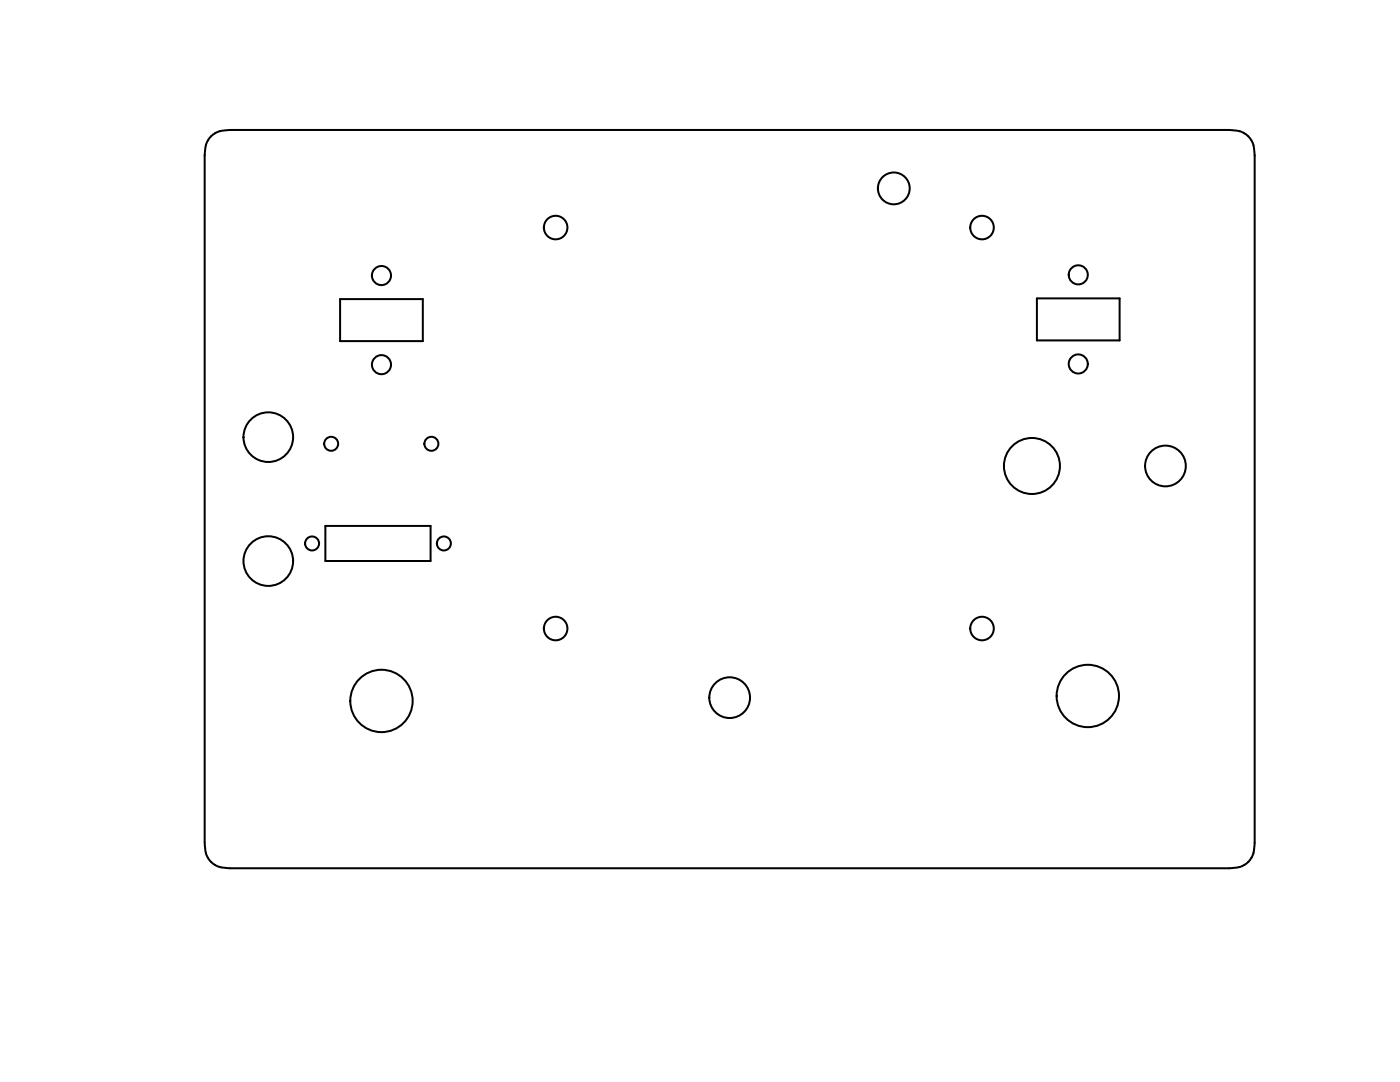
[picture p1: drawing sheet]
<svg xmlns="http://www.w3.org/2000/svg" width="279mm" height="216mm" viewBox="0 0 279 216" stroke-linecap="round" stroke-linejoin="round" font-family="sans-serif">
<g fill="none" stroke="#000" stroke-width=".4">
<path d="M67.9 59.7h16.5v8.4h-16.5zM206.9 59.5h16.5v8.4h-16.5zM64.9 104.9h21v7h-21zM45.9 173.3a4.5 4.5 0 0 1-4.5-2.3 6.5 6.5 0 0 1-.6-2.8v-137.2a4.5 4.5 0 0 1 2.3-4.5 6.5 6.5 0 0 1 2.8-.6h199.4a4.5 4.5 0 0 1 4.6 2.3 6.5 6.5 0 0 1 .5 2.8v137.2a4.5 4.5 0 0 1-2.3 4.5 6.5 6.5 0 0 1-2.8 .6h-199.4"/>
<circle cx="178.4" cy="37.6" r="3.2"/>
<circle cx="76.1" cy="55" r="1.91"/>
<circle cx="110.9" cy="45.4" r="2.35"/>
<circle cx="196" cy="45.4" r="2.35"/>
<circle cx="215.2" cy="54.8" r="1.91"/>
<circle cx="76.1" cy="72.8" r="1.91"/>
<circle cx="215.2" cy="72.6" r="1.91"/>
<circle cx="53.5" cy="87.2" r="5"/>
<circle cx="66.1" cy="88.6" r="1.4"/>
<circle cx="86.1" cy="88.6" r="1.4"/>
<circle cx="205.9" cy="93" r="5.6"/>
<circle cx="232.6" cy="93" r="4.1"/>
<circle cx="53.5" cy="112" r="5"/>
<circle cx="62.3" cy="108.4" r="1.4"/>
<circle cx="88.6" cy="108.4" r="1.4"/>
<circle cx="76.1" cy="139.9" r="6.2"/>
<circle cx="110.9" cy="125.4" r="2.35"/>
<circle cx="145.6" cy="139.2" r="4.1"/>
<circle cx="196" cy="125.4" r="2.35"/>
<circle cx="217.1" cy="138.9" r="6.2"/>
</g>
</svg>
